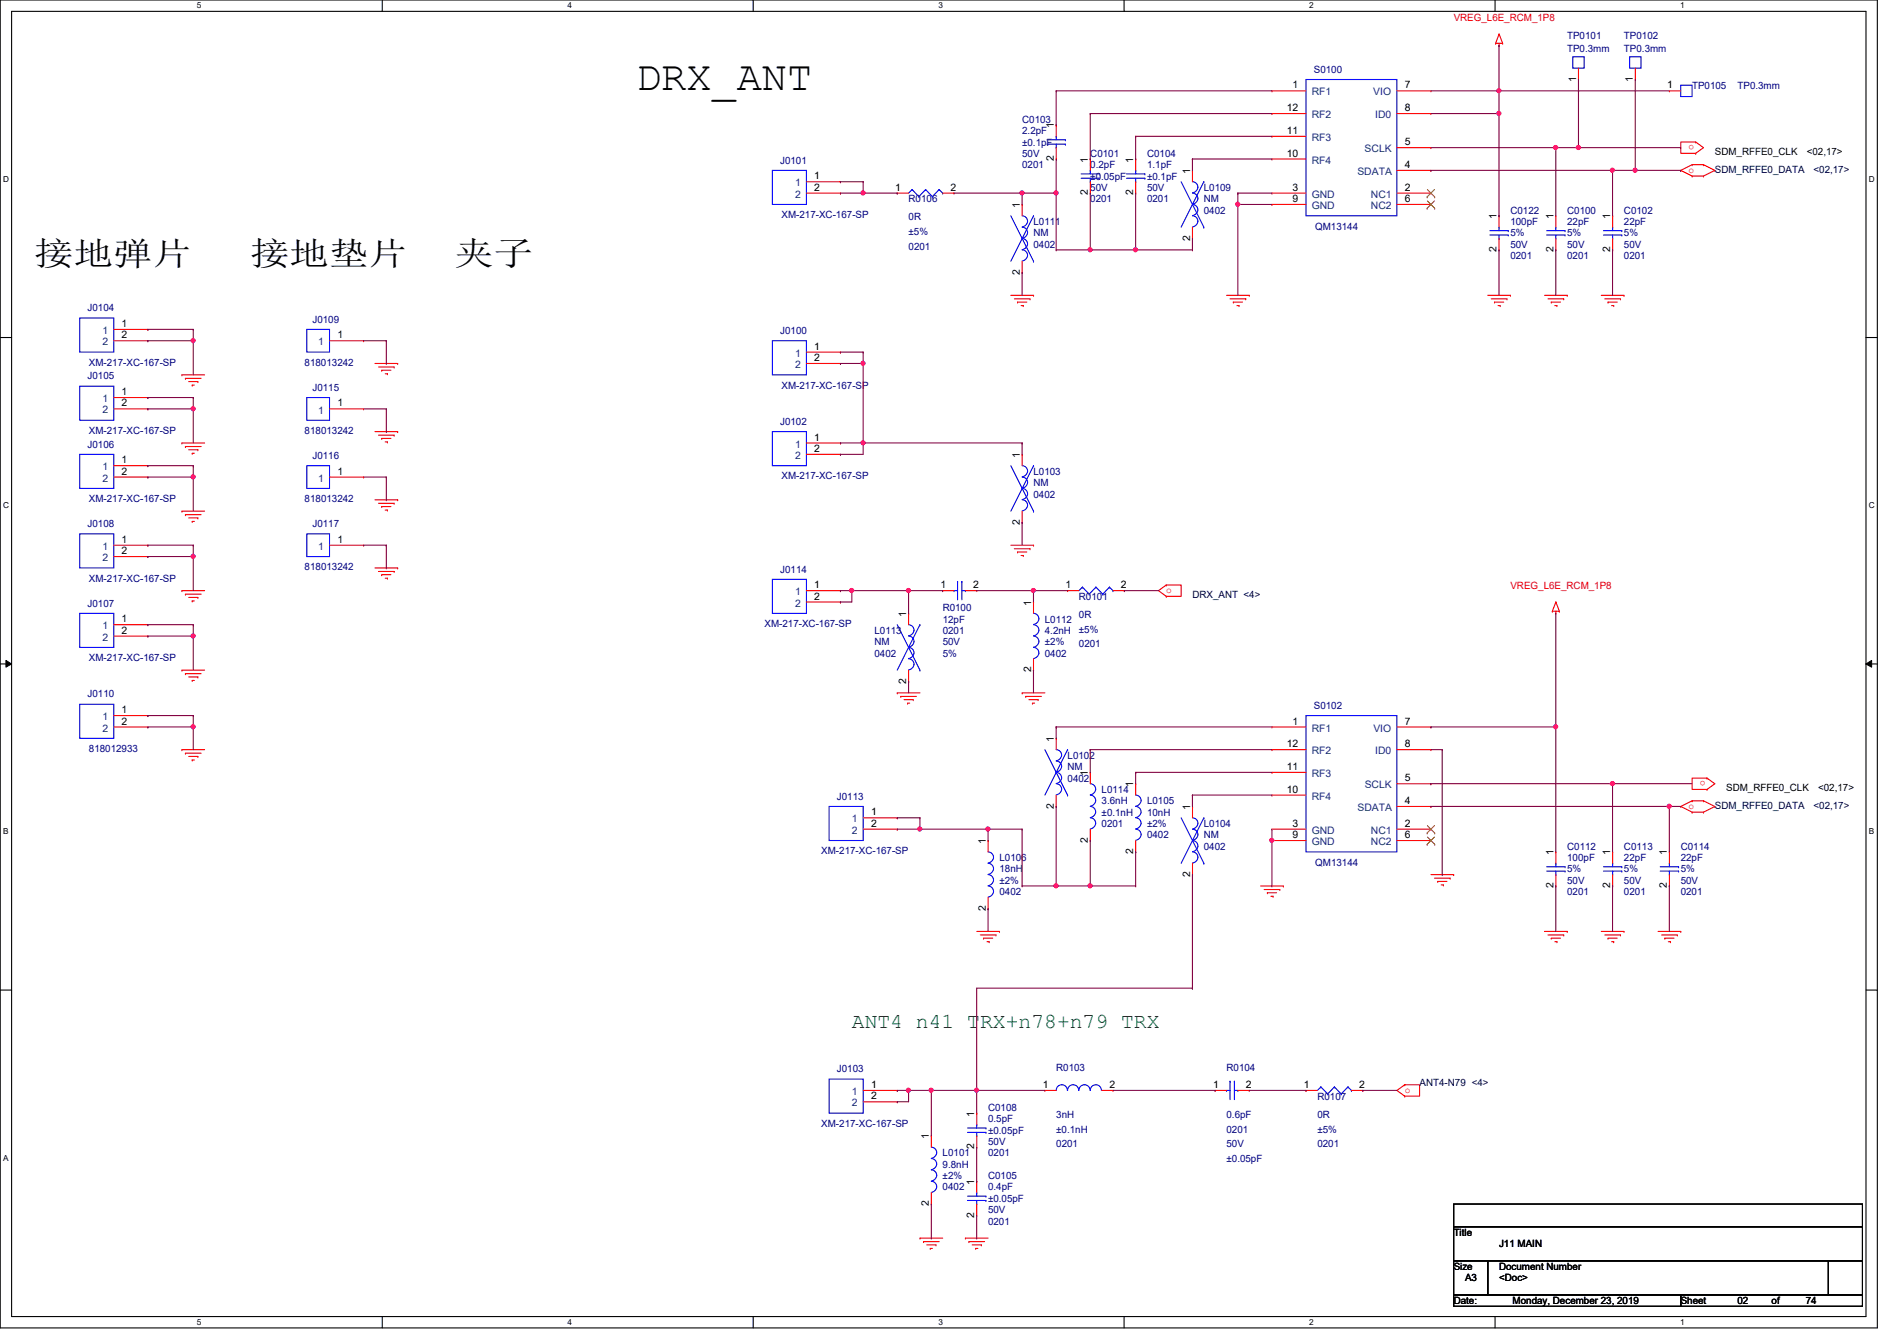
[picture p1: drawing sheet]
<svg xmlns="http://www.w3.org/2000/svg" width="297mm" height="210mm" viewBox="0 0 297 210" stroke-linecap="round" stroke-linejoin="round" font-family="sans-serif">
<defs><g id="words">
<text font-size="6.6" x="99.6" y="14.1">DRX_ANT</text>
<g font-size="5.1">
<text x="5.4" y="41.4">直下接接</text>
<text x="39.2" y="41.4">直下接接</text>
<text x="71.2" y="41.4">夹夹</text>
</g>
<text font-size="3.3" fill="#008000" x="133.4" y="160.9">ANT4 n41 TRX+n78+n79 TRX</text>
<g font-size="1.6" fill="#f00">
<text x="227.6" y="3.2">VREG_L6E_RCM_1P8</text>
<text x="265.3" y="22.7" transform="rotate(180 265.3 22.7)">o</text>
<text x="264.4" y="27">o</text>
<text x="182.6" y="92.8">o</text>
<text x="236.5" y="92.1">VREG_L6E_RCM_1P8</text>
<text x="267.1" y="122.3" transform="rotate(180 267.1 122.3)">o</text>
<text x="264.4" y="126.6">o</text>
<text x="220" y="171">o</text>
</g>
<g font-size="1.6" fill="#000080">
<text x="205.7" y="11.4">S0100</text>
<text x="245.4" y="6.1">TP0101</text>
<text x="245.4" y="8.2">TP0.3mm</text>
<text x="254.3" y="6.1">TP0102</text>
<text x="254.3" y="8.2">TP0.3mm</text>
<text x="265" y="13.9">TP0105</text>
<text x="272.1" y="13.9">TP0.3mm</text>
<text x="160.1" y="19.2">C0103</text>
<text x="160.1" y="21">2.2pF</text>
<text x="160.1" y="22.8">±0.1pF</text>
<text x="122.2" y="25.6">J0101</text>
<text x="160.1" y="26.3">0201</text>
<text x="160.1" y="24.6">50V</text>
<text x="170.7" y="24.6">C0101</text>
<text x="170.7" y="26.3">0.2pF</text>
<text x="170.7" y="29.9">50V</text>
<text x="170.7" y="28.1">±0.05pF</text>
<text x="179.6" y="24.6">C0104</text>
<text x="179.6" y="26.3">1.1pF</text>
<text x="179.6" y="29.9">50V</text>
<text x="179.6" y="28.1">±0.1pF</text>
<text x="188.5" y="29.9">L0109</text>
<text x="122.4" y="34.2">XM-217-XC-167-SP</text>
<text x="142.3" y="31.7">R0106</text>
<text x="142.3" y="34.5">0R</text>
<text x="161.8" y="35.2">L0111</text>
<text x="170.7" y="31.7">0201</text>
<text x="179.6" y="31.7">0201</text>
<text x="188.5" y="31.7">NM</text>
<text x="188.5" y="33.4">0402</text>
<text x="205.9" y="35.9">QM13144</text>
<text x="236.5" y="33.4">C0122</text>
<text x="236.5" y="35.2">100pF</text>
<text x="245.4" y="33.4">C0100</text>
<text x="245.4" y="35.2">22pF</text>
<text x="254.3" y="33.4">C0102</text>
<text x="254.3" y="35.2">22pF</text>
<text x="142.3" y="36.8">±5%</text>
<text x="142.3" y="39.1">0201</text>
<text x="161.8" y="37">NM</text>
<text x="161.8" y="38.8">0402</text>
<text x="236.5" y="40.6">0201</text>
<text x="236.5" y="38.8">50V</text>
<text x="236.5" y="37">5%</text>
<text x="245.4" y="40.6">0201</text>
<text x="245.4" y="38.8">50V</text>
<text x="245.4" y="37">5%</text>
<text x="254.3" y="40.6">0201</text>
<text x="254.3" y="38.8">50V</text>
<text x="254.3" y="37">5%</text>
<text x="13.7" y="48.7">J0104</text>
<text x="48.9" y="50.5">J0109</text>
<text x="122.2" y="52.3">J0100</text>
<text x="13.7" y="59.4">J0105</text>
<text x="13.9" y="57.3">XM-217-XC-167-SP</text>
<text x="47.7" y="57.3">818013242</text>
<text x="48.9" y="61.2">J0115</text>
<text x="122.4" y="60.8">XM-217-XC-167-SP</text>
<text x="13.7" y="70.1">J0106</text>
<text x="13.9" y="67.9">XM-217-XC-167-SP</text>
<text x="47.7" y="67.9">818013242</text>
<text x="48.9" y="71.8">J0116</text>
<text x="122.2" y="66.5">J0102</text>
<text x="122.4" y="75.1">XM-217-XC-167-SP</text>
<text x="161.8" y="74.3">L0103</text>
<text x="161.8" y="76.1">NM</text>
<text x="161.8" y="77.9">0402</text>
<text x="13.7" y="82.5">J0108</text>
<text x="13.9" y="78.6">XM-217-XC-167-SP</text>
<text x="47.7" y="78.6">818013242</text>
<text x="48.9" y="82.5">J0117</text>
<text x="47.7" y="89.3">818013242</text>
<text x="122.2" y="89.6">J0114</text>
<text x="13.7" y="94.9">J0107</text>
<text x="13.9" y="91.1">XM-217-XC-167-SP</text>
<text x="147.6" y="95.7">R0100</text>
<text x="168.9" y="93.9">R0101</text>
<text x="119.7" y="98.2">XM-217-XC-167-SP</text>
<text x="136.9" y="99.2">L0113</text>
<text x="136.9" y="101">NM</text>
<text x="147.6" y="97.4">12pF</text>
<text x="147.6" y="99.2">0201</text>
<text x="147.6" y="101">50V</text>
<text x="163.6" y="97.4">L0112</text>
<text x="163.6" y="99.2">4.2nH</text>
<text x="163.6" y="101">±2%</text>
<text x="168.9" y="96.7">0R</text>
<text x="168.9" y="99.1">±5%</text>
<text x="168.9" y="101.3">0201</text>
<text x="13.9" y="103.5">XM-217-XC-167-SP</text>
<text x="136.9" y="102.8">0402</text>
<text x="147.6" y="102.8">5%</text>
<text x="163.6" y="102.8">0402</text>
<text x="13.7" y="109.2">J0110</text>
<text x="205.7" y="111">S0102</text>
<text x="13.9" y="117.7">818012933</text>
<text x="167.2" y="118.8">L0102</text>
<text x="131.1" y="125.2">J0113</text>
<text x="167.2" y="120.6">NM</text>
<text x="167.2" y="122.3">0402</text>
<text x="172.5" y="124.1">L0114</text>
<text x="172.5" y="125.9">3.6nH</text>
<text x="179.6" y="125.9">L0105</text>
<text x="172.5" y="127.7">±0.1nH</text>
<text x="172.5" y="129.5">0201</text>
<text x="179.6" y="127.7">10nH</text>
<text x="179.6" y="129.4">±2%</text>
<text x="179.6" y="131.2">0402</text>
<text x="188.5" y="129.5">L0104</text>
<text x="188.5" y="131.2">NM</text>
<text x="128.6" y="133.7">XM-217-XC-167-SP</text>
<text x="156.5" y="134.8">L0106</text>
<text x="156.5" y="136.6">18nH</text>
<text x="188.5" y="133">0402</text>
<text x="205.9" y="135.5">QM13144</text>
<text x="245.4" y="133">C0112</text>
<text x="245.4" y="134.8">100pF</text>
<text x="245.4" y="136.6">5%</text>
<text x="254.3" y="133">C0113</text>
<text x="254.3" y="134.8">22pF</text>
<text x="254.3" y="136.6">5%</text>
<text x="263.2" y="133">C0114</text>
<text x="263.2" y="134.8">22pF</text>
<text x="263.2" y="136.6">5%</text>
<text x="156.5" y="138.3">±2%</text>
<text x="156.5" y="140.1">0402</text>
<text x="245.4" y="140.1">0201</text>
<text x="245.4" y="138.3">50V</text>
<text x="254.3" y="140.1">0201</text>
<text x="254.3" y="138.3">50V</text>
<text x="263.2" y="140.1">0201</text>
<text x="263.2" y="138.3">50V</text>
<text x="131.1" y="167.8">J0103</text>
<text x="165.4" y="167.7">R0103</text>
<text x="192.1" y="167.7">R0104</text>
<text x="154.7" y="173.9">C0108</text>
<text x="206.3" y="172.1">R0107</text>
<text x="128.6" y="176.4">XM-217-XC-167-SP</text>
<text x="154.7" y="175.7">0.5pF</text>
<text x="154.7" y="179.2">50V</text>
<text x="154.7" y="177.5">±0.05pF</text>
<text x="165.4" y="175">3nH</text>
<text x="165.4" y="177.3">±0.1nH</text>
<text x="165.4" y="179.6">0201</text>
<text x="192.1" y="175">0.6pF</text>
<text x="192.1" y="177.3">0201</text>
<text x="192.1" y="179.6">50V</text>
<text x="206.3" y="175">0R</text>
<text x="206.3" y="177.3">±5%</text>
<text x="206.3" y="179.6">0201</text>
<text x="147.6" y="181">L0101</text>
<text x="147.6" y="182.8">9.8nH</text>
<text x="147.6" y="184.6">±2%</text>
<text x="154.7" y="184.6">C0105</text>
<text x="154.7" y="181">0201</text>
<text x="192.1" y="181.9">±0.05pF</text>
<text x="147.6" y="186.3">0402</text>
<text x="154.7" y="186.3">0.4pF</text>
<text x="154.7" y="191.7">0201</text>
<text x="154.7" y="189.9">50V</text>
<text x="154.7" y="188.1">±0.05pF</text>
</g>
<g font-size="1.6">
<text x="201.5" y="17.4">12</text>
<text x="202.4" y="13.8">1</text>
<text x="219.9" y="13.8">7</text>
<text x="219.9" y="17.4">8</text>
<text x="246.8" y="12.8" transform="rotate(-90 246.8 12.8)">1</text>
<text x="255.7" y="12.8" transform="rotate(-90 255.7 12.8)">1</text>
<text x="261.1" y="13.8">1</text>
<text x="165" y="20.1" transform="rotate(-90 165 20.1)">1</text>
<text x="201.5" y="21">11</text>
<text x="219.9" y="22.7">5</text>
<text x="127.5" y="28.1">1</text>
<text x="127.5" y="29.8">2</text>
<text x="140.2" y="29.8">1</text>
<text x="148.8" y="29.8">2</text>
<text x="165" y="25.2" transform="rotate(-90 165 25.2)">2</text>
<text x="170.3" y="25.4" transform="rotate(-90 170.3 25.4)">1</text>
<text x="177.4" y="25.4" transform="rotate(-90 177.4 25.4)">1</text>
<text x="186.3" y="27.2" transform="rotate(-90 186.3 27.2)">1</text>
<text x="201.5" y="24.5">10</text>
<text x="202.4" y="29.8">3</text>
<text x="219.9" y="26.3">4</text>
<text x="219.9" y="29.8">2</text>
<text x="268.5" y="24.2">SDM_RFFE0_CLK</text>
<text x="282.9" y="24.2">&lt;02,17&gt;</text>
<text x="159.7" y="32.6" transform="rotate(-90 159.7 32.6)">1</text>
<text x="170.3" y="30.6" transform="rotate(-90 170.3 30.6)">2</text>
<text x="177.4" y="30.6" transform="rotate(-90 177.4 30.6)">2</text>
<text x="202.4" y="31.6">9</text>
<text x="219.9" y="31.6">6</text>
<text x="234.3" y="34.3" transform="rotate(-90 234.3 34.3)">1</text>
<text x="243.2" y="34.3" transform="rotate(-90 243.2 34.3)">1</text>
<text x="252.1" y="34.3" transform="rotate(-90 252.1 34.3)">1</text>
<text x="186.3" y="37.7" transform="rotate(-90 186.3 37.7)">2</text>
<text x="234.3" y="39.5" transform="rotate(-90 234.3 39.5)">2</text>
<text x="243.2" y="39.5" transform="rotate(-90 243.2 39.5)">2</text>
<text x="252.1" y="39.5" transform="rotate(-90 252.1 39.5)">2</text>
<text x="159.7" y="43" transform="rotate(-90 159.7 43)">2</text>
<text x="19" y="51.2">1</text>
<text x="19" y="53">2</text>
<text x="52.8" y="53">1</text>
<text x="127.5" y="54.7">1</text>
<text x="127.5" y="56.5">2</text>
<text x="19" y="61.8">1</text>
<text x="19" y="63.6">2</text>
<text x="52.8" y="63.6">1</text>
<text x="127.5" y="69">1</text>
<text x="127.5" y="70.7">2</text>
<text x="159.7" y="71.7" transform="rotate(-90 159.7 71.7)">1</text>
<text x="19" y="72.5">1</text>
<text x="19" y="74.3">2</text>
<text x="52.8" y="74.3">1</text>
<text x="159.7" y="82.1" transform="rotate(-90 159.7 82.1)">2</text>
<text x="19" y="85">1</text>
<text x="19" y="86.7">2</text>
<text x="52.8" y="85">1</text>
<text x="127.5" y="92.1">1</text>
<text x="127.5" y="93.9">2</text>
<text x="147.3" y="92.1">1</text>
<text x="152.4" y="92.1">2</text>
<text x="161.4" y="94.8" transform="rotate(-90 161.4 94.8)">1</text>
<text x="166.8" y="92.1">1</text>
<text x="175.5" y="92.1">2</text>
<text x="19" y="97.4">1</text>
<text x="19" y="99.2">2</text>
<text x="141.9" y="96.6" transform="rotate(-90 141.9 96.6)">1</text>
<text x="141.9" y="107" transform="rotate(-90 141.9 107)">2</text>
<text x="161.4" y="105.2" transform="rotate(-90 161.4 105.2)">2</text>
<text x="19" y="111.6">1</text>
<text x="19" y="113.4">2</text>
<text x="202.4" y="113.4">1</text>
<text x="220" y="113.4">7</text>
<text x="165" y="116.1" transform="rotate(-90 165 116.1)">1</text>
<text x="201.5" y="117">12</text>
<text x="220" y="117">8</text>
<text x="170.3" y="121.4" transform="rotate(-90 170.3 121.4)">1</text>
<text x="177.4" y="123.2" transform="rotate(-90 177.4 123.2)">1</text>
<text x="201.5" y="124.1">10</text>
<text x="201.5" y="120.5">11</text>
<text x="220" y="125.9">4</text>
<text x="220" y="122.3">5</text>
<text x="270.3" y="123.8">SDM_RFFE0_CLK</text>
<text x="284.7" y="123.8">&lt;02,17&gt;</text>
<text x="136.4" y="127.6">1</text>
<text x="136.4" y="129.4">2</text>
<text x="165" y="126.6" transform="rotate(-90 165 126.6)">2</text>
<text x="170.3" y="131.9" transform="rotate(-90 170.3 131.9)">2</text>
<text x="186.3" y="126.8" transform="rotate(-90 186.3 126.8)">1</text>
<text x="202.4" y="129.4">3</text>
<text x="202.4" y="131.2">9</text>
<text x="220" y="129.4">2</text>
<text x="220" y="131.2">6</text>
<text x="154.3" y="132.1" transform="rotate(-90 154.3 132.1)">1</text>
<text x="177.4" y="133.7" transform="rotate(-90 177.4 133.7)">2</text>
<text x="186.3" y="137.2" transform="rotate(-90 186.3 137.2)">2</text>
<text x="243.2" y="133.9" transform="rotate(-90 243.2 133.9)">1</text>
<text x="252.1" y="133.9" transform="rotate(-90 252.1 133.9)">1</text>
<text x="261" y="133.9" transform="rotate(-90 261 133.9)">1</text>
<text x="154.3" y="142.6" transform="rotate(-90 154.3 142.6)">2</text>
<text x="243.2" y="139" transform="rotate(-90 243.2 139)">2</text>
<text x="252.1" y="139" transform="rotate(-90 252.1 139)">2</text>
<text x="261" y="139" transform="rotate(-90 261 139)">2</text>
<text x="136.4" y="170.3">1</text>
<text x="136.4" y="172.1">2</text>
<text x="163.3" y="170.3">1</text>
<text x="173.7" y="170.3">2</text>
<text x="189.9" y="170.3">1</text>
<text x="195.1" y="170.3">2</text>
<text x="204.2" y="170.3">1</text>
<text x="212.8" y="170.3">2</text>
<text x="145.4" y="178.3" transform="rotate(-90 145.4 178.3)">1</text>
<text x="152.6" y="179.9" transform="rotate(-90 152.6 179.9)">2</text>
<text x="152.6" y="174.8" transform="rotate(-90 152.6 174.8)">1</text>
<text x="152.6" y="185.5" transform="rotate(-90 152.6 185.5)">1</text>
<text x="145.4" y="188.8" transform="rotate(-90 145.4 188.8)">2</text>
<text x="152.6" y="190.6" transform="rotate(-90 152.6 190.6)">2</text>
<text x="227.6" y="193.5">Title</text>
<text x="234.7" y="195.2">J11 MAIN</text>
<text x="227.6" y="198.8">Size</text>
<text x="229.4" y="200.6">A3</text>
<text x="234.7" y="198.8">Document Number</text>
<text x="234.7" y="200.6">&lt;Doc&gt;</text>
<text x="227.6" y="204.1">Date:</text>
<text x="236.8" y="204.1">Monday, December 23, 2019</text>
<text x="263.2" y="204.1">Sheet</text>
<text x="272.1" y="204.1">02</text>
<text x="277.4" y="204.1">of</text>
<text x="282.7" y="204.1">74</text>
</g>
<g font-size="1.6" fill="#004080">
<text x="205.4" y="14.9">RF1</text>
<text x="215" y="14.9">VIO</text>
<text x="205.4" y="22.1">RF3</text>
<text x="205.4" y="18.5">RF2</text>
<text x="213.7" y="23.8">SCLK</text>
<text x="215.3" y="18.5">ID0</text>
<text x="124.5" y="29.2">1</text>
<text x="205.4" y="25.6">RF4</text>
<text x="212.5" y="27.4">SDATA</text>
<text x="124.5" y="30.9">2</text>
<text x="205.4" y="30.9">GND</text>
<text x="205.4" y="32.7">GND</text>
<text x="214.7" y="32.7">NC2</text>
<text x="214.7" y="30.9">NC1</text>
<text x="16" y="52.3">1</text>
<text x="16" y="54.1">2</text>
<text x="49.8" y="54.1">1</text>
<text x="124.5" y="55.8">1</text>
<text x="124.5" y="57.6">2</text>
<text x="16" y="62.9">1</text>
<text x="16" y="64.7">2</text>
<text x="49.8" y="64.7">1</text>
<text x="124.5" y="70.1">1</text>
<text x="124.5" y="71.8">2</text>
<text x="16" y="73.6">1</text>
<text x="16" y="75.4">2</text>
<text x="49.8" y="75.4">1</text>
<text x="16" y="86.1">1</text>
<text x="16" y="87.8">2</text>
<text x="49.8" y="86.1">1</text>
<text x="124.5" y="95">2</text>
<text x="124.5" y="93.2">1</text>
<text x="16" y="98.5">1</text>
<text x="16" y="100.3">2</text>
<text x="16" y="112.7">1</text>
<text x="16" y="114.5">2</text>
<text x="205.4" y="114.5">RF1</text>
<text x="205.4" y="118.1">RF2</text>
<text x="215" y="114.5">VIO</text>
<text x="215.3" y="118.1">ID0</text>
<text x="205.4" y="125.2">RF4</text>
<text x="205.4" y="121.6">RF3</text>
<text x="213.7" y="123.4">SCLK</text>
<text x="133.4" y="128.7">1</text>
<text x="133.4" y="130.5">2</text>
<text x="205.4" y="130.5">GND</text>
<text x="212.5" y="127">SDATA</text>
<text x="214.7" y="130.5">NC1</text>
<text x="205.4" y="132.3">GND</text>
<text x="214.7" y="132.3">NC2</text>
<text x="133.4" y="171.4">1</text>
<text x="133.4" y="173.2">2</text>
</g>
<g font-size="1.6" fill="#000040">
<text x="268.5" y="27.1">SDM_RFFE0_DATA</text>
<text x="284" y="27.1">&lt;02,17&gt;</text>
<text x="186.7" y="93.6">DRX_ANT &lt;4&gt;</text>
<text x="268.5" y="126.6">SDM_RFFE0_DATA</text>
<text x="284" y="126.6">&lt;02,17&gt;</text>
<text x="222.3" y="170">ANT4-N79 &lt;4&gt;</text>
</g>
<g font-size="1.3">
<text x="30.8" y="1.3">5</text>
<text x="88.9" y="1.3">4</text>
<text x="146.9" y="1.3">3</text>
<text x="205" y="1.3">2</text>
<text x="263.1" y="1.3">1</text>
<text x=".5" y="28.4">D</text>
<text x="292.6" y="28.4">D</text>
<text x=".5" y="79.5">C</text>
<text x="292.6" y="79.5">C</text>
<text x=".5" y="130.6">B</text>
<text x="292.6" y="130.6">B</text>
<text x=".5" y="181.7">A</text>
<text x="30.8" y="207.4">5</text>
<text x="88.9" y="207.4">4</text>
<text x="146.9" y="207.4">3</text>
<text x="205" y="207.4">2</text>
<text x="263.1" y="207.4">1</text>
</g>
</g></defs>
<path d="M0 0h294v207.9h-294zM1.8 1.8h290.4v204.3h-290.4z" fill="none" stroke="#000" stroke-width=".17"/>
<g fill="#fff">
<path d="M30.8 .2h.7v1.4h-.7z"/>
<path d="M30.8 206.2h.7v1.4h-.7z"/>
</g>
<path d="M59.9 0v1.8M59.9 206.1v1.8" fill="none" stroke="#000" stroke-width=".17"/>
<g fill="#fff">
<path d="M88.9 .2h.6v1.4h-.6z"/>
<path d="M88.9 206.2h.6v1.4h-.6z"/>
</g>
<path d="M117.9 0v1.8M117.9 206.1v1.8" fill="none" stroke="#000" stroke-width=".17"/>
<g fill="#fff">
<path d="M146.9 .2h.7v1.4h-.7z"/>
<path d="M146.9 206.2h.7v1.4h-.7z"/>
</g>
<path d="M176 0v1.8M176 206.1v1.8" fill="none" stroke="#000" stroke-width=".17"/>
<g fill="#fff">
<path d="M205 .2h.7v1.4h-.7z"/>
<path d="M205 206.2h.7v1.4h-.7z"/>
</g>
<path d="M234.1 0v1.8M234.1 206.1v1.8" fill="none" stroke="#000" stroke-width=".17"/>
<g fill="#fff">
<path d="M263.1 .2h.7v1.4h-.7z"/>
<path d="M263.1 206.2h.7v1.4h-.7z"/>
<path d="M.5 27.3h.9v1.4h-.9z"/>
<path d="M292.6 27.3h.9v1.4h-.9z"/>
<path d="M.5 78.4h.9v1.4h-.9z"/>
<path d="M292.6 78.4h.9v1.4h-.9z"/>
</g>
<path d="M0 52.8h1.8M292.2 52.8h1.8" fill="none" stroke="#000" stroke-width=".17"/>
<g fill="#fff">
<path d="M.5 129.5h.8v1.4h-.8z"/>
<path d="M292.6 129.5h.8v1.4h-.8z"/>
</g>
<path d="M0 103.9h1.8M292.2 103.9h1.8" fill="none" stroke="#000" stroke-width=".17"/>
<path d="M.9 103.4l.9 .5-.9 .5zM292.2 103.9l.9-.5v1z" fill="#000"/>
<path d="M.9 103.4l.9 .5-.9 .5zM292.2 103.9l.9-.5v1z" fill="none" stroke="#000" stroke-width=".16"/>
<path d="M.5 180.5h.8v1.4h-.8z" fill="#fff"/>
<path d="M0 155h1.8M292.2 155h1.8M227.6 188.5h64v3.5h-64zM227.6 192h64v5.4h-64zM227.6 197.4h5.4v5.3h-5.4zM233 197.4h53.3v5.3h-53.3zM286.3 197.4h5.3v5.3h-5.3zM227.6 202.7h35.6v1.8h-35.6zM263.2 202.7h28.4v1.8h-28.4z" fill="none" stroke="#000" stroke-width=".17"/>
<g fill="none" stroke="#f00" stroke-width=".17">
<path d="M165.4 19.6h.1M165.4 19.6v1.7M199.2 17.8h.1M199.2 17.8h5.3M199.2 14.2h.1M199.2 14.2h5.3M218.7 14.2h5.4M218.7 17.8h5.4M224.1 14.2h.1M224.1 17.8h.1M234.2 6.8h.1M234.2 6.8h1.1"/>
<path d="M234.7 7.1h.1M234.7 5.3h.1M234.7 6.8v.3M234.7 5.3l-.5 1.5M234.7 5.3l.6 1.5M235.3 6.8h.1M247.2 12.4h.1M247.2 10.7v1.7M256.1 12.4h.1M256.1 10.7v1.7M261.4 14.2h.1M261.4 14.2h1.8"/>
<path d="M126.3 28.4h5.3M126.3 30.2h5.3M131.6 28.4h.1M131.6 30.2h.1M140.5 30.2h.1M140.5 30.2h1.8M147.6 30.2h1.8M149.4 30.2h.1M160.1 32h.1M160.1 32v1.8M165.4 24.9h.1M165.4 23.1v1.8"/>
<path d="M170.7 24.9h.1M170.7 30.2h.1M170.7 24.9v1.8M170.7 28.4v1.8M177.8 24.9h.1M177.8 30.2h.1M177.8 24.9v1.8M177.8 28.4v1.8M186.7 26.7h.1M186.7 37.3h.1M186.7 26.7v1.7M186.7 35.6v1.7"/>
<path d="M199.2 30.2h.1M199.2 32h.1M199.2 24.9h.1M199.2 21.3h.1M199.2 30.2h5.3M199.2 32h5.3M199.2 24.9h5.3M199.2 21.3h5.3M218.7 26.7h5.4M218.7 23.1h5.4M218.7 32h5.4M218.7 30.2h5.4"/>
<path d="M224.1 26.7h.1M224.1 23.1h.1M224.1 32h.1M224.1 30.2h.1M234.7 33.8h.1M234.7 39.1h.1M234.7 33.8v1.8M234.7 37.3v1.8M243.6 33.8h.1M243.6 39.1h.1M243.6 33.8v1.8M243.6 37.3v1.8"/>
<path d="M252.5 33.8h.1M252.5 39.1h.1M252.5 33.8v1.8M252.5 37.3v1.8M263.2 26.7h.1M263.2 26.7l1.8 .9M265 25.8h.1M265 27.6h.1M265 25.8l-1.8 .9M265 25.8h1.7M265 27.6h1.7M265.5 24h.1"/>
<path d="M265.5 22.2h.1M265.5 22.2h-2.3v1.8h2.3M265.5 22.2l1.2 .9-1.2 .9M266.7 25.8h.1M266.7 27.6h.1M266.7 25.8l1.8 .9M268.5 26.7h.1M268.5 26.7l-1.8 .9M17.8 51.6h5.4M17.8 53.3h5.4M23.2 51.6h.1M23.2 53.3h.1"/>
<path d="M28.5 58.7h.1M28.5 58.7h3.5M29 59.2h.1M29 59.2h2.5M29.5 59.7h1.5M31 59.7h.1M51.6 53.3h5.3M56.9 53.3h.1M58.7 56.9h3.6M59.3 57.4h2.4M59.8 58h.1M59.8 58h1.4"/>
<path d="M60.3 58.5h.4M60.7 58.5h.1M61.7 57.4h.1M62.3 56.9h.1M126.3 56.9h5.3M126.3 55.1h5.3M131.6 55.1h.1M131.6 56.9h.1M158.3 46.2h3.5M158.8 46.8h2.5M159.3 47.3h.1M159.3 47.3h1.5"/>
<path d="M159.9 47.8h.3M160.1 42.7h.1M160.1 40.9v1.8M160.2 47.8h.1M161.3 46.8h.1M161.8 46.2h.1M192.1 46.2h3.5M192.6 46.8h2.5M193.1 47.3h.1M193.1 47.3h1.5M193.7 47.8h.3M194 47.8h.1"/>
<path d="M195.1 46.8h.1M195.6 46.2h.1M233 46.2h3.5M233.5 46.8h2.5M234 47.3h.1M234 47.3h1.5M234.6 47.8h.3M234.9 47.8h.1M236 46.8h.1M236.5 46.2h.1M241.8 46.2h3.6M242.4 46.8h2.5"/>
<path d="M242.9 47.3h.1M242.9 47.3h1.4M243.5 47.8h.3M243.8 47.8h.1M244.9 46.8h.1M245.4 46.2h.1M250.7 46.2h3.6M251.3 46.8h2.4M251.8 47.3h.1M251.8 47.3h1.4M252.3 47.8h.4M252.7 47.8h.1"/>
<path d="M253.7 46.8h.1M254.3 46.2h.1M17.8 64h5.4M17.8 62.2h5.4M17.8 74.7h5.4M17.8 72.9h5.4M23.2 62.2h.1M23.2 64h.1M23.2 72.9h.1M23.2 74.7h.1M28.5 69.3h.1M28.5 69.3h3.5"/>
<path d="M29 69.9h.1M29 69.9h2.5M29.5 70.4h1.5M30.1 60.3h.1M30.1 71h.1M30.1 60.3h.3M30.1 71h.3M31 70.4h.1M51.6 64h5.3M51.6 74.7h5.3M56.9 64h.1M56.9 74.7h.1"/>
<path d="M58.7 67.6h3.6M58.7 78.2h3.6M59.3 68.1h2.4M59.3 78.8h2.4M59.8 68.6h.1M59.8 79.3h.1M59.8 68.6h1.4M59.8 79.3h1.4M60.3 69.2h.4M60.3 79.8h.4M60.7 69.2h.1M60.7 79.8h.1"/>
<path d="M61.7 68.1h.1M61.7 78.8h.1M62.3 67.6h.1M62.3 78.2h.1M126.3 69.3h5.3M126.3 71.1h5.3M131.6 69.3h.1M131.6 71.1h.1M160.1 71.1h.1M160.1 71.1v1.8M17.8 97.8h5.4M17.8 99.6h5.4"/>
<path d="M17.8 85.3h5.4M17.8 87.1h5.4M23.2 97.8h.1M23.2 99.6h.1M23.2 85.3h.1M23.2 87.1h.1M28.5 80h.1M28.5 92.5h.1M28.5 80h3.5M28.5 92.5h3.5M29 80.6h.1M29 93h.1"/>
<path d="M29 80.6h2.5M29 93h2.5M29.5 81.1h1.5M29.5 93.5h1.5M30.1 81.6h.1M30.1 94.1h.1M30.1 81.6h.3M30.1 94.1h.3M31 81.1h.1M31 93.5h.1M51.6 85.3h5.3M56.9 85.3h.1"/>
<path d="M58.7 88.9h3.6M59.3 89.4h2.4M59.8 90h.1M59.8 90h1.4M60.3 90.5h.4M60.7 90.5h.1M61.7 89.4h.1M62.3 88.9h.1M126.3 92.5h5.3M126.3 94.2h5.3M131.6 92.5h.1M131.6 94.2h.1"/>
<path d="M142.3 96h.1M142.3 96v1.8M147.6 92.5h.1M147.6 92.5h1.8M151.2 92.5h1.7M152.9 92.5h.1M158.3 85.3h3.5M158.8 85.9h2.5M159.3 86.4h.1M159.3 86.4h1.5M159.9 87h.3M160.1 81.8h.1"/>
<path d="M160.1 80v1.8M160.2 87h.1M161.3 85.9h.1M161.8 94.2h.1M161.8 94.2v1.8M161.8 85.3h.1M167.2 92.5h.1M167.2 92.5h1.7M174.3 92.5h1.8M176.1 92.5h.1M182.6 91.6h.1M182.6 93.3h.1"/>
<path d="M182.6 91.6h2.3v1.7h-2.3M182.6 91.6l-1.2 .9 1.2 .8M243.1 95.7h.1M243.1 95.7h1.1M243.6 96h.1M243.6 94.2h.1M243.6 95.7v.3M243.6 94.2l-.5 1.5M243.6 94.2l.6 1.5M244.2 95.7h.1M17.8 112h5.4M17.8 113.8h5.4"/>
<path d="M23.2 112h.1M23.2 113.8h.1M28.5 104.9h.1M28.5 117.3h.1M28.5 104.9h3.5M28.5 117.3h3.5M29 105.5h.1M29 117.9h.1M29 105.5h2.5M29 117.9h2.5M29.5 106h1.5M29.5 118.4h1.5"/>
<path d="M30.1 106.5h.1M30.1 119h.1M30.1 106.5h.3M30.1 119h.3M31 106h.1M31 118.4h.1M140.5 108.5h.1M140.5 108.5h3.6M141.1 109h.1M141.1 109h2.4M141.6 109.5h1.4M142.1 110.1h.1"/>
<path d="M142.1 110.1h.3M142.3 106.7h.1M142.3 104.9v1.8M143 109.5h.1M160.1 108.5h.1M160.1 108.5h3.5M160.6 109h.1M160.6 109h2.5M161.1 109.5h1.5M161.7 110.1h.1M161.7 110.1h.3M161.8 104.9h.1"/>
<path d="M161.8 103.1v1.8M162.6 109.5h.1M165.4 115.6h.1M165.4 115.6v1.7M199.2 113.8h.1M199.2 117.3h.1M199.2 117.3h5.3M199.2 113.8h5.3M218.7 117.3h5.4M218.7 113.8h5.4M224.1 113.8h.1M224.1 117.3h.1"/>
<path d="M135.2 128h5.3M135.2 129.8h5.3M140.5 128h.1M140.5 129.8h.1M154.7 131.6h.1M154.7 131.6v1.7M165.4 126.2h.1M165.4 124.5v1.7M170.7 120.9h.1M170.7 131.6h.1M170.7 120.9v1.8M170.7 129.8v1.8"/>
<path d="M177.8 122.7h.1M177.8 133.3h.1M177.8 122.7v1.8M177.8 131.6v1.7M186.7 126.2h.1M186.7 136.9h.1M186.7 126.2v1.8M186.7 135.1v1.8M197.4 138.7h3.6M197.9 139.2h2.5M198.5 139.7h.1M198.5 139.7h1.4"/>
<path d="M199.2 129.8h.1M199.2 131.6h.1M199.2 124.5h.1M199.2 120.9h.1M199.2 129.8h5.3M199.2 131.6h5.3M199.2 124.5h5.3M199.2 120.9h5.3M200.4 139.2h.1M201 138.7h.1M218.7 129.8h5.4M218.7 126.2h5.4"/>
<path d="M218.7 122.7h5.4M218.7 131.6h5.4M224.1 129.8h.1M224.1 126.2h.1M224.1 122.7h.1M224.1 131.6h.1M224.1 136.9h3.5M224.6 137.5h2.5M225.1 138h.1M225.1 138h1.5M225.7 138.5h.3M226 138.5h.1"/>
<path d="M227.1 137.5h.1M227.6 136.9h.1M243.6 133.3h.1M243.6 138.7h.1M243.6 133.3v1.8M243.6 136.9v1.8M252.5 133.3h.1M252.5 138.7h.1M252.5 133.3v1.8M252.5 136.9v1.8M261.4 133.3h.1M261.4 138.7h.1"/>
<path d="M261.4 133.3v1.8M261.4 136.9v1.8M263.2 126.2h.1M263.2 126.2l1.8 .9M265 125.3h.1M265 127.1h.1M265 125.3l-1.8 .9M265 125.3h1.7M265 127.1h1.7M266.7 125.3h.1M266.7 127.1h.1M266.7 125.3l1.8 .9"/>
<path d="M267.3 123.6h.1M267.3 121.8h.1M267.3 121.8h-2.3v1.8h2.3M267.3 121.8l1.2 .9-1.2 .9M268.5 126.2h.1M268.5 126.2l-1.8 .9M152.9 145.8h3.6M153.5 146.3h2.5M154 146.9h.1M154 146.9h1.4M154.6 147.4h.3M154.7 142.2h.1"/>
<path d="M154.7 140.5v1.7M154.9 147.4h.1M156 146.3h.1M156.5 145.8h.1M199 140.3h.3M199.3 140.3h.1M241.8 145.8h3.6M242.4 146.3h2.5M242.9 146.9h.1M242.9 146.9h1.4M243.5 147.4h.3M243.8 147.4h.1"/>
<path d="M244.9 146.3h.1M245.4 145.8h.1M250.7 145.8h3.6M251.3 146.3h2.4M251.8 146.9h.1M251.8 146.9h1.4M252.3 147.4h.4M252.7 147.4h.1M253.7 146.3h.1M254.3 145.8h.1M259.6 145.8h3.6M260.2 146.3h2.4"/>
<path d="M260.7 146.9h.1M260.7 146.9h1.4M261.2 147.4h.4M261.6 147.4h.1M262.6 146.3h.1M263.2 145.8h.1M135.2 170.7h5.3M135.2 172.5h5.3M140.5 170.7h.1M140.5 172.5h.1M145.8 177.8h.1M145.8 177.8v1.8"/>
<path d="M152.9 174.2h.1M152.9 179.6h.1M152.9 174.2v1.8M152.9 177.8v1.8M163.6 170.7h.1M163.6 170.7h1.8M172.5 170.7h1.8M174.3 170.7h.1M190.3 170.7h.1M190.3 170.7h1.8M193.8 170.7h1.8M195.6 170.7h.1"/>
<path d="M204.5 170.7h.1M204.5 170.7h1.8M211.6 170.7h1.8M213.4 170.7h.1M220 169.8h.1M220 171.6h.1M220 169.8h2.3v1.8h-2.3M220 169.8l-1.3 .9 1.3 .9M144.1 193.8h.1M144.1 193.8h3.5M144.6 194.4h.1M144.6 194.4h2.5"/>
<path d="M145.1 194.9h1.5M145.7 195.4h.1M145.7 195.4h.3M145.8 188.5h.1M145.8 186.7v1.8M146.6 194.9h.1M151.2 193.8h.1M151.2 193.8h3.5M151.7 194.4h.1M151.7 194.4h2.5M152.2 194.9h1.5M152.8 195.4h.1"/>
<path d="M152.8 195.4h.3M152.9 184.9h.1M152.9 190.2h.1M152.9 184.9v1.8M152.9 188.5v1.7M153.7 194.9h.1"/>
</g>
<g fill="none" stroke="#00f" stroke-width=".17">
<path d="M204.5 12.4h14.2v21.4h-14.2zM246.3 8.9h1.8v1.8h-1.8zM255.2 8.9h1.8v1.8h-1.8zM263.2 13.3h1.8v1.8h-1.8zM120.9 26.7h5.4v5.3h-5.4zM142.8 29.7h.1M142.8 29.7l-.5 .5M142.8 29.7l1.1 1.1M143.9 30.8h.1M144.9 29.7h.1M144.9 29.7l-1 1.1M144.9 29.7l1.1 1.1"/>
<path d="M146 30.8h.1M147.1 29.7h.1M147.1 29.7l-1.1 1.1M147.1 29.7l.5 .5M147.6 30.2h.1M158.3 33.8l3.5 7.1M160.1 33.8a.87 .87 0 0 1 .8 .8 .87 .87 0 0 1-.8 .9M160.1 35.6a.87 .87 0 0 1 .8 .8 .87 .87 0 0 1-.8 .9M160.1 37.3a.87 .87 0 0 1 .8 .9 .87 .87 0 0 1-.8 .9M160.1 39.1a.87 .87 0 0 1 .8 .9 .87 .87 0 0 1-.8 .8M161.8 33.8h.1M161.8 33.8l-3.5 7.1"/>
<path d="M163.9 21.9h2.9M163.9 22.6h2.9M165.4 21.3h.1M165.4 23.1h.1M165.4 21.3v.6M165.4 22.6v.5M166.8 21.9h.1M166.8 22.6h.1M169.3 27.2h2.9M169.3 27.9h2.9M170.7 26.7h.1M170.7 28.4h.1"/>
<path d="M170.7 26.7v.5M170.7 27.9v.5M172.2 27.2h.1M172.2 27.9h.1M176.4 27.2h2.9M176.4 27.9h2.9M177.8 26.7h.1M177.8 28.4h.1M177.8 26.7v.5M177.8 27.9v.5M179.3 27.2h.1M179.3 27.9h.1"/>
<path d="M184.9 28.4l3.6 7.2M186.7 28.4a.87 .87 0 0 1 .9 .9 .87 .87 0 0 1-.9 .9M186.7 30.2a.87 .87 0 0 1 .9 .9 .87 .87 0 0 1-.9 .9M186.7 32a.87 .87 0 0 1 .9 .9 .87 .87 0 0 1-.9 .8M186.7 33.8a.87 .87 0 0 1 .9 .8 .87 .87 0 0 1-.9 .9M188.5 28.4h.1M188.5 35.6h.1M188.5 28.4l-3.6 7.2M233.3 36.1h2.9M233.3 36.8h2.9M234.7 35.6h.1M234.7 37.3h.1"/>
<path d="M234.7 35.6v.5M234.7 36.8v.5M236.2 36.1h.1M236.2 36.8h.1M242.2 36.1h2.9M242.2 36.8h2.9M243.6 35.6h.1M243.6 37.3h.1M243.6 35.6v.5M243.6 36.8v.5M245.1 36.1h.1M245.1 36.8h.1"/>
<path d="M251.1 36.1h2.9M251.1 36.8h2.9M252.5 35.6h.1M252.5 37.3h.1M252.5 35.6v.5M252.5 36.8v.5M254 36.1h.1M254 36.8h.1M12.5 49.8h5.3v5.3h-5.3zM48 51.6h3.6v3.5h-3.6zM120.9 53.3h5.4v5.4h-5.4zM161.8 40.9h.1"/>
<path d="M12.5 60.4h5.3v5.4h-5.3zM12.5 71.1h5.3v5.4h-5.3zM48 62.2h3.6v3.6h-3.6zM48 72.9h3.6v3.6h-3.6zM120.9 67.6h5.4v5.3h-5.4zM158.3 72.9l3.5 7.1M160.1 72.9a.87 .87 0 0 1 .8 .9 .87 .87 0 0 1-.8 .8M160.1 74.7a.87 .87 0 0 1 .8 .8 .87 .87 0 0 1-.8 .9M160.1 76.5a.87 .87 0 0 1 .8 .8 .87 .87 0 0 1-.8 .9M160.1 78.2a.87 .87 0 0 1 .8 .9 .87 .87 0 0 1-.8 .9M161.8 72.9h.1M161.8 72.9l-3.5 7.1"/>
<path d="M12.5 96h5.3v5.3h-5.3zM12.5 83.6h5.3v5.3h-5.3zM48 83.6h3.6v3.5h-3.6zM120.9 90.7h5.4v5.3h-5.4zM140.5 97.8l3.5 7.1M142.3 97.8a.87 .87 0 0 1 .8 .9 .87 .87 0 0 1-.8 .8M142.3 99.6a.87 .87 0 0 1 .8 .8 .87 .87 0 0 1-.8 .9M144 97.8h.1M144 97.8l-3.5 7.1M149.4 92.5h.1M149.4 92.5h.5M149.9 91h.1"/>
<path d="M149.9 91v2.9M150.6 91h.1M150.6 91v2.9M150.6 92.5h.6M151.2 92.5h.1M161.8 96a.87 .87 0 0 1 .9 .9 .87 .87 0 0 1-.9 .8M161.8 97.8a.87 .87 0 0 1 .9 .9 .87 .87 0 0 1-.9 .8M161.8 99.6a.87 .87 0 0 1 .9 .8 .87 .87 0 0 1-.9 .9M161.8 80h.1M169.5 91.9h.1M169.5 91.9l-.6 .6M169.5 91.9l1.1 1.1"/>
<path d="M170.6 93h.1M171.6 91.9h.1M171.6 91.9l-1 1.1M171.6 91.9l1.1 1.1M172.7 93h.1M173.7 91.9h.1M173.7 91.9l-1 1.1M173.7 91.9l.6 .6M174.3 92.5h.1M12.5 110.2h5.3v5.4h-5.3zM142.3 101.3a.87 .87 0 0 1 .8 .9 .87 .87 0 0 1-.8 .9M142.3 103.1a.87 .87 0 0 1 .8 .9 .87 .87 0 0 1-.8 .9"/>
<path d="M144 104.9h.1M161.8 101.3a.87 .87 0 0 1 .9 .9 .87 .87 0 0 1-.9 .9M163.6 117.3l3.6 7.2M165.4 117.3a.87 .87 0 0 1 .8 .9 .87 .87 0 0 1-.8 .9M165.4 119.1a.87 .87 0 0 1 .8 .9 .87 .87 0 0 1-.8 .9M167.2 117.3h.1M167.2 117.3l-3.6 7.2M204.5 112h14.2v21.3h-14.2zM129.8 126.2h5.4v5.4h-5.4zM154.7 133.3a.87 .87 0 0 1 .9 .9 .87 .87 0 0 1-.9 .9M154.7 135.1a.87 .87 0 0 1 .9 .9 .87 .87 0 0 1-.9 .9M154.7 136.9a.87 .87 0 0 1 .9 .9 .87 .87 0 0 1-.9 .8"/>
<path d="M154.7 138.7a.87 .87 0 0 1 .9 .8 .87 .87 0 0 1-.9 .9M165.4 120.9a.87 .87 0 0 1 .8 .9 .87 .87 0 0 1-.8 .8M165.4 122.7a.87 .87 0 0 1 .8 .8 .87 .87 0 0 1-.8 .9M167.2 124.5h.1M170.7 122.7a.87 .87 0 0 1 .9 .8 .87 .87 0 0 1-.9 .9M170.7 124.5a.87 .87 0 0 1 .9 .8 .87 .87 0 0 1-.9 .9M170.7 126.2a.87 .87 0 0 1 .9 .9 .87 .87 0 0 1-.9 .9M170.7 128a.87 .87 0 0 1 .9 .9 .87 .87 0 0 1-.9 .8M177.8 124.5a.87 .87 0 0 1 .9 .8 .87 .87 0 0 1-.9 .9M177.8 126.2a.87 .87 0 0 1 .9 .9 .87 .87 0 0 1-.9 .9M177.8 128a.87 .87 0 0 1 .9 .9 .87 .87 0 0 1-.9 .8M177.8 129.8a.87 .87 0 0 1 .9 .9 .87 .87 0 0 1-.9 .8"/>
<path d="M184.9 128l3.6 7.1M186.7 128a.87 .87 0 0 1 .9 .9 .87 .87 0 0 1-.9 .9M186.7 129.8a.87 .87 0 0 1 .9 .9 .87 .87 0 0 1-.9 .8M186.7 131.6a.87 .87 0 0 1 .9 .8 .87 .87 0 0 1-.9 .9M186.7 133.3a.87 .87 0 0 1 .9 .9 .87 .87 0 0 1-.9 .9M188.5 128h.1M188.5 135.1h.1M188.5 128l-3.6 7.1M242.2 135.7h2.9M242.2 136.4h2.9M243.6 135.1h.1M243.6 136.9h.1"/>
<path d="M243.6 135.1v.6M243.6 136.4v.5M245.1 135.7h.1M245.1 136.4h.1M251.1 135.7h2.9M251.1 136.4h2.9M252.5 135.1h.1M252.5 136.9h.1M252.5 135.1v.6M252.5 136.4v.5M254 135.7h.1M254 136.4h.1"/>
<path d="M260 135.7h2.8M260 136.4h2.8M261.4 135.1h.1M261.4 136.9h.1M261.4 135.1v.6M261.4 136.4v.5M262.8 135.7h.1M262.8 136.4h.1M129.8 168.9h5.4v5.3h-5.4zM145.8 179.6a.87 .87 0 0 1 .9 .8 .87 .87 0 0 1-.9 .9M151.5 176.6h2.9M151.5 177.2h2.9"/>
<path d="M152.9 176h.1M152.9 177.8h.1M152.9 176v.6M152.9 177.2v.6M154.4 176.6h.1M154.4 177.2h.1M165.4 170.7a.87 .87 0 0 1 .9-.9 .87 .87 0 0 1 .8 .9M167.2 170.7a.87 .87 0 0 1 .8-.9 .87 .87 0 0 1 .9 .9M168.9 170.7a.87 .87 0 0 1 .9-.9 .87 .87 0 0 1 .9 .9M170.7 170.7a.87 .87 0 0 1 .9-.9 .87 .87 0 0 1 .9 .9M192.1 170.7h.1M192.1 170.7h.5"/>
<path d="M192.6 169.2h.1M192.6 169.2v2.9M193.3 169.2h.1M193.3 169.2v2.9M193.3 170.7h.5M193.8 170.7h.1M206.8 170.1h.1M206.8 170.1l-.5 .6M206.8 170.1l1.1 1.1M207.9 171.2h.1M208.9 170.1h.1M208.9 170.1l-1 1.1"/>
<path d="M208.9 170.1l1.1 1.1M210 171.2h.1M211.1 170.1h.1M211.1 170.1l-1.1 1.1M211.1 170.1l.5 .6M211.6 170.7h.1M145.8 181.3a.87 .87 0 0 1 .9 .9 .87 .87 0 0 1-.9 .9M145.8 183.1a.87 .87 0 0 1 .9 .9 .87 .87 0 0 1-.9 .9M145.8 184.9a.87 .87 0 0 1 .9 .9 .87 .87 0 0 1-.9 .8M151.5 187.2h2.9M151.5 187.9h2.9M152.9 186.7h.1"/>
<path d="M152.9 188.5h.1M152.9 186.7v.5M152.9 187.9v.6M154.4 187.2h.1M154.4 187.9h.1"/>
</g>
<g fill="none" stroke="#804000" stroke-width=".16">
<path d="M223.5 32.6h.1M223.5 30.8h.1M223.5 31.5l1.1 1.1M223.5 29.7l1.1 1.1M224.6 31.5l-1.1 1.1M224.6 29.7l-1.1 1.1M224.6 32.6h.1M224.6 30.8h.1M223.5 130.4h.1M223.5 132.2h.1M223.5 129.2l1.2 1.2M223.5 131l1.2 1.2"/>
<path d="M224.6 129.2l-1.1 1.2M224.6 131l-1.1 1.2M224.7 130.4h.1M224.7 132.2h.1"/>
</g>
<g fill="none" stroke="#800040" stroke-width=".17">
<path d="M165.4 14.2h.1M165.4 14.2h33.8M170.7 17.8h.1M170.7 17.8v7.1M170.7 17.8h28.5M234.7 7.1h.1M234.7 17.8h.1M234.7 14.2h.1M234.7 7.1v10.7M234.7 14.2h26.7M170.7 24.9h.1M177.8 21.3h.1"/>
<path d="M177.8 24.9h.1M177.8 21.3h21.4M177.8 21.3v3.6M186.7 24.9h.1M186.7 24.9h12.5"/>
</g>
<circle cx="234.7" cy="14.2" r=".32" fill="#f0f"/>
<circle cx="234.7" cy="14.2" r=".32" fill="none" stroke="#f0f" stroke-width=".17"/>
<path d="M165.4 30.2h.1M165.4 24.9v5.3" fill="none" stroke="#800040" stroke-width=".17"/>
<circle cx="165.4" cy="30.2" r=".32" fill="#f0f"/>
<circle cx="165.4" cy="30.2" r=".32" fill="none" stroke="#f0f" stroke-width=".17"/>
<path d="M131.6 28.4h.1M131.6 30.2h.1M131.6 28.4h3.6M131.6 30.2h8.9M135.2 28.4h.1M135.2 28.4v1.8M140.5 30.2h.1M193.8 30.2h.1M193.8 30.2h5.4M193.8 30.2v1.8" fill="none" stroke="#800040" stroke-width=".17"/>
<circle cx="135.1" cy="30.2" r=".32" fill="#f0f"/>
<circle cx="135.1" cy="30.2" r=".32" fill="none" stroke="#f0f" stroke-width=".17"/>
<path d="M165.4 30.2h.1M165.4 30.2v8.9M177.8 39.1h.1M177.8 30.2v8.9M193.8 32h.1M193.8 32h5.4M193.8 32v14.2" fill="none" stroke="#800040" stroke-width=".17"/>
<circle cx="193.8" cy="32" r=".32" fill="#f0f"/>
<circle cx="193.8" cy="32" r=".32" fill="none" stroke="#f0f" stroke-width=".17"/>
<path d="M165.4 39.1h.1M165.4 39.1h5.3M170.7 39.1h.1M170.7 30.2v8.9" fill="none" stroke="#800040" stroke-width=".17"/>
<circle cx="170.7" cy="39.1" r=".32" fill="#f0f"/>
<circle cx="170.7" cy="39.1" r=".32" fill="none" stroke="#f0f" stroke-width=".17"/>
<path d="M170.7 39.1h.1M170.7 39.1h16M177.8 39.1h.1" fill="none" stroke="#800040" stroke-width=".17"/>
<circle cx="177.8" cy="39.1" r=".32" fill="#f0f"/>
<circle cx="177.8" cy="39.1" r=".32" fill="none" stroke="#f0f" stroke-width=".17"/>
<path d="M234.7 39.1h.1M234.7 39.1v7.1M23.2 51.6h.1M23.2 53.3h.1M23.2 51.6h7.1M23.2 53.3h7.1M30.3 51.6h.1M30.3 53.3h.1M30.3 51.6v7.1M160 42.7h.1M160 42.7v3.5" fill="none" stroke="#800040" stroke-width=".17"/>
<circle cx="30.2" cy="53.3" r=".32" fill="#f0f"/>
<circle cx="30.2" cy="53.3" r=".32" fill="none" stroke="#f0f" stroke-width=".17"/>
<path d="M131.6 69.3h.1M131.6 69.3h28.4M160 69.3h.1" fill="none" stroke="#800040" stroke-width=".17"/>
<circle cx="135.1" cy="69.3" r=".32" fill="#f0f"/>
<circle cx="135.1" cy="69.3" r=".32" fill="none" stroke="#f0f" stroke-width=".17"/>
<path d="M23.2 62.2h.1M23.2 64h.1M23.2 62.2h7.1M23.2 64h7.1M30.3 62.2h.1M30.3 64h.1M30.3 62.2v7.1M131.6 71.1h.1M135.2 69.3h.1M135.2 69.3v1.8h-3.6" fill="none" stroke="#800040" stroke-width=".17"/>
<circle cx="30.2" cy="64" r=".32" fill="#f0f"/>
<circle cx="30.2" cy="64" r=".32" fill="none" stroke="#f0f" stroke-width=".17"/>
<path d="M23.2 72.9h.1M23.2 74.7h.1M23.2 72.9h7.1M23.2 74.7h7.1M30.3 72.9h.1M30.3 74.7h.1M30.3 72.9v7.1" fill="none" stroke="#800040" stroke-width=".17"/>
<circle cx="30.2" cy="74.6" r=".32" fill="#f0f"/>
<circle cx="30.2" cy="74.6" r=".32" fill="none" stroke="#f0f" stroke-width=".17"/>
<path d="M23.2 97.8h.1M23.2 99.6h.1M23.2 97.8h7.1M23.2 99.6h7.1M30.3 97.8h.1M30.3 99.6h.1M30.3 97.8v7.1" fill="none" stroke="#800040" stroke-width=".17"/>
<circle cx="30.2" cy="99.5" r=".32" fill="#f0f"/>
<circle cx="30.2" cy="99.5" r=".32" fill="none" stroke="#f0f" stroke-width=".17"/>
<path d="M165.4 19.6h.1M165.4 14.2v5.4M243.6 23.1h.1M243.6 23.1v10.7" fill="none" stroke="#800040" stroke-width=".17"/>
<circle cx="243.6" cy="23.1" r=".32" fill="#f0f"/>
<circle cx="243.6" cy="23.1" r=".32" fill="none" stroke="#f0f" stroke-width=".17"/>
<path d="M243.6 23.1h3.6M247.2 23.1h.1M252.5 26.7h.1M252.5 26.7v7.1" fill="none" stroke="#800040" stroke-width=".17"/>
<circle cx="252.5" cy="26.6" r=".32" fill="#f0f"/>
<circle cx="252.5" cy="26.6" r=".32" fill="none" stroke="#f0f" stroke-width=".17"/>
<path d="M243.6 39.1h.1M243.6 39.1v7.1M252.5 39.1h.1M252.5 26.7h3.6M252.5 39.1v7.1M256.1 26.7h.1M140.5 170.7h.1M140.5 170.7h1.8M142.3 170.7h.1M142.3 170.7v1.8" fill="none" stroke="#800040" stroke-width=".17"/>
<circle cx="142.2" cy="170.6" r=".32" fill="#f0f"/>
<circle cx="142.2" cy="170.6" r=".32" fill="none" stroke="#f0f" stroke-width=".17"/>
<g fill="none" stroke="#800040" stroke-width=".17">
<path d="M165.4 113.8h.1M165.4 113.8v1.8M165.4 113.8h33.8M170.7 117.3h.1M170.7 117.3h28.5M170.7 117.3v3.6M140.5 128h.1M140.5 129.8h.1M140.5 128h3.5M144 128h.1M144 128v1.8h-3.5M165.4 126.2h.1"/>
<path d="M165.4 126.2v12.5M177.8 120.9h.1M177.8 120.9h21.4M177.8 120.9v1.8M186.7 124.5h.1M186.7 124.5h12.5M186.7 124.5v1.7M140.5 172.5h.1M140.5 172.5h1.8M142.3 170.7h3.5M145.8 170.7h.1M152.9 170.7h.1"/>
<path d="M152.9 170.7h10.7M174.3 170.7h16M190.3 170.7h.1"/>
</g>
<circle cx="165.4" cy="138.6" r=".32" fill="#f0f"/>
<circle cx="165.4" cy="138.6" r=".32" fill="none" stroke="#f0f" stroke-width=".17"/>
<path d="M165.4 138.7h5.3M170.7 138.7h.1M177.8 133.3h.1M177.8 133.3v5.4M186.7 136.9v17.8M186.7 154.7h.1" fill="none" stroke="#800040" stroke-width=".17"/>
<circle cx="170.7" cy="138.6" r=".32" fill="#f0f"/>
<circle cx="170.7" cy="138.6" r=".32" fill="none" stroke="#f0f" stroke-width=".17"/>
<path d="M144 129.8h.1M144 129.8h10.7" fill="none" stroke="#800040" stroke-width=".17"/>
<circle cx="154.7" cy="129.8" r=".32" fill="#f0f"/>
<circle cx="154.7" cy="129.8" r=".32" fill="none" stroke="#f0f" stroke-width=".17"/>
<circle cx="144" cy="129.8" r=".32" fill="#f0f"/>
<circle cx="144" cy="129.8" r=".32" fill="none" stroke="#f0f" stroke-width=".17"/>
<path d="M224.1 14.2h10.6M224.1 17.8h10.6M234.7 14.2h.1M234.7 17.8h.1M160 30.2h.1M160 30.2v1.8M224.1 26.7h.1M224.1 26.7h28.4M224.1 23.1h19.5M243.6 23.1h.1" fill="none" stroke="#800040" stroke-width=".17"/>
<circle cx="160" cy="30.2" r=".32" fill="#f0f"/>
<circle cx="160" cy="30.2" r=".32" fill="none" stroke="#f0f" stroke-width=".17"/>
<path d="M160 30.2h5.4M165.4 30.2h.1M160 69.3h.1M160 69.3v1.8M160 81.8h.1M160 81.8v3.5M243.6 96v17.8M243.6 113.8h.1" fill="none" stroke="#800040" stroke-width=".17"/>
<circle cx="243.6" cy="113.8" r=".32" fill="#f0f"/>
<circle cx="243.6" cy="113.8" r=".32" fill="none" stroke="#f0f" stroke-width=".17"/>
<path d="M252.5 122.7h.1M252.5 122.7h12.4" fill="none" stroke="#800040" stroke-width=".17"/>
<circle cx="252.5" cy="122.6" r=".32" fill="#f0f"/>
<circle cx="252.5" cy="122.6" r=".32" fill="none" stroke="#f0f" stroke-width=".17"/>
<g fill="none" stroke="#800040" stroke-width=".17">
<path d="M224.1 113.8h.1M224.1 113.8h19.5M243.6 113.8h.1M243.6 113.8v19.5M224.1 122.7h.1M224.1 126.2h.1M224.1 126.2h39.1M224.1 122.7h28.4M243.6 138.7h.1M243.6 138.7v7.1M252.5 122.7h.1M252.5 138.7h.1"/>
<path d="M252.5 122.7v10.6M252.5 138.7v7.1M261.4 126.2h.1M261.4 138.7h.1M261.4 126.2v7.1M261.4 138.7v7.1"/>
</g>
<circle cx="261.4" cy="126.2" r=".32" fill="#f0f"/>
<circle cx="261.4" cy="126.2" r=".32" fill="none" stroke="#f0f" stroke-width=".17"/>
<path d="M131.6 92.4h.1M131.6 92.4h10.7M133.4 92.4h.1M133.4 92.4v1.8M225.8 117.3v19.6M154.7 129.8h.1M154.7 129.8v1.8M225.8 136.9h.1M154.7 142.2h.1M154.7 142.2v3.6M195.6 170.7h8.9M204.5 170.7h.1" fill="none" stroke="#800040" stroke-width=".17"/>
<circle cx="133.4" cy="92.4" r=".32" fill="#f0f"/>
<circle cx="133.4" cy="92.4" r=".32" fill="none" stroke="#f0f" stroke-width=".17"/>
<path d="M142.3 92.4h.1M142.3 92.4v3.6" fill="none" stroke="#800040" stroke-width=".17"/>
<circle cx="142.2" cy="92.4" r=".32" fill="#f0f"/>
<circle cx="142.2" cy="92.4" r=".32" fill="none" stroke="#f0f" stroke-width=".17"/>
<path d="M161.8 92.4h.1M161.8 92.4v1.8" fill="none" stroke="#800040" stroke-width=".17"/>
<circle cx="161.8" cy="92.4" r=".32" fill="#f0f"/>
<circle cx="161.8" cy="92.4" r=".32" fill="none" stroke="#f0f" stroke-width=".17"/>
<g fill="none" stroke="#800040" stroke-width=".17">
<path d="M131.6 56.9h.1M131.6 56.9h3.6M135.2 56.9h.1M135.2 56.9v12.4M131.6 94.2h.1M131.6 94.2h1.8M161.8 92.4h.1M161.8 92.4h5.4M176 92.4h.1M176 92.4h5.4M142.3 106.7h.1M142.3 106.7v1.8"/>
<path d="M161.8 104.9h.1M161.8 104.9v3.6"/>
</g>
<circle cx="135.1" cy="56.9" r=".32" fill="#f0f"/>
<circle cx="135.1" cy="56.9" r=".32" fill="none" stroke="#f0f" stroke-width=".17"/>
<g fill="none" stroke="#800040" stroke-width=".17">
<path d="M186.7 24.9h.1M186.7 39.1h.1M186.7 24.9v1.8M186.7 37.3v1.8M56.9 53.3h3.6M60.5 53.3h.1M60.5 56.9h.1M60.5 53.3v3.6M131.6 55.1h.1M131.6 55.1h3.6M135.2 55.1h.1M135.2 55.1v1.8"/>
<path d="M56.9 64h3.6M56.9 74.7h3.6M60.5 64h.1M60.5 67.6h.1M60.5 74.7h.1M60.5 78.2h.1M60.5 64v3.6M60.5 74.7v3.5M56.9 85.3h3.6M60.5 85.3h.1M60.5 88.9h.1M60.5 85.3v3.6"/>
<path d="M23.2 112h.1M23.2 112h7.1M30.3 112h.1M30.3 112v1.8M154.7 129.8h.1M154.7 129.8h5.3M160 129.8h.1M160 138.7h.1M160 129.8v8.9M160 138.7h5.4"/>
</g>
<circle cx="30.2" cy="113.8" r=".32" fill="#f0f"/>
<circle cx="30.2" cy="113.8" r=".32" fill="none" stroke="#f0f" stroke-width=".17"/>
<g fill="none" stroke="#800040" stroke-width=".17">
<path d="M23.2 85.3h.1M23.2 85.3h7.1M30.3 85.3h.1M30.3 85.3v1.8M142.3 92.4h5.3M147.6 92.4h.1M152.9 92.4h8.9M161.8 92.4h.1M23.2 113.8h.1M23.2 113.8h7.1M30.3 113.8h.1M30.3 113.8v3.5"/>
<path d="M152.9 170.7h.1M152.9 170.7v3.5M152.9 179.6v5.3M152.9 184.9h.1M152.9 193.8h.1M152.9 190.2v3.6"/>
</g>
<circle cx="30.2" cy="87.1" r=".32" fill="#f0f"/>
<circle cx="30.2" cy="87.1" r=".32" fill="none" stroke="#f0f" stroke-width=".17"/>
<path d="M149.4 30.2h10.6M160 30.2h.1M23.2 87.1h.1M23.2 87.1h7.1M30.3 87.1h.1M30.3 87.1v5.3M186.7 154.7h.1M186.7 154.7h-33.8v16M145.8 170.7h.1M145.8 170.7v7.1M145.8 170.7h7.1M152.9 170.7h.1" fill="none" stroke="#800040" stroke-width=".17"/>
<circle cx="145.8" cy="170.6" r=".32" fill="#f0f"/>
<circle cx="145.8" cy="170.6" r=".32" fill="none" stroke="#f0f" stroke-width=".17"/>
<circle cx="152.9" cy="170.6" r=".32" fill="#f0f"/>
<circle cx="152.9" cy="170.6" r=".32" fill="none" stroke="#f0f" stroke-width=".17"/>
<path d="M199.2 131.6h.1M199.2 129.8v1.8M145.8 193.8h.1M145.8 188.5v5.3" fill="none" stroke="#800040" stroke-width=".17"/>
<circle cx="199.1" cy="131.5" r=".32" fill="#f0f"/>
<circle cx="199.1" cy="131.5" r=".32" fill="none" stroke="#f0f" stroke-width=".17"/>
<path d="M247.2 12.4v10.7M247.2 23.1h.1M247.2 23.1h16M263.2 23.1h.1M224.1 117.3h1.7M225.8 117.3h.1M170.7 138.7h.1M170.7 131.6v7.1M170.7 138.7h7.1M177.8 138.7h.1M199.2 138.7h.1M199.2 131.6v7.1" fill="none" stroke="#800040" stroke-width=".17"/>
<circle cx="247.1" cy="23.1" r=".32" fill="#f0f"/>
<circle cx="247.1" cy="23.1" r=".32" fill="none" stroke="#f0f" stroke-width=".17"/>
<path d="M256.1 12.4v14.3M256.1 26.7h.1M256.1 26.7h7.1M263.2 26.7h.1" fill="none" stroke="#800040" stroke-width=".17"/>
<circle cx="256" cy="26.6" r=".32" fill="#f0f"/>
<circle cx="256" cy="26.6" r=".32" fill="none" stroke="#f0f" stroke-width=".17"/>
<path d="M234.7 17.8v16M234.7 33.8h.1" fill="none" stroke="#800040" stroke-width=".17"/>
<circle cx="234.7" cy="17.8" r=".32" fill="#f0f"/>
<circle cx="234.7" cy="17.8" r=".32" fill="none" stroke="#f0f" stroke-width=".17"/>
<path d="M213.4 170.7h.1M213.4 170.7h5.3" fill="none" stroke="#800040" stroke-width=".17"/>
<circle cx="234.7" cy="14.2" r=".32" fill="#f0f"/>
<circle cx="234.7" cy="14.2" r=".32" fill="none" stroke="#f0f" stroke-width=".17"/>
<circle cx="165.4" cy="30.2" r=".32" fill="#f0f"/>
<circle cx="165.4" cy="30.2" r=".32" fill="none" stroke="#f0f" stroke-width=".17"/>
<circle cx="135.1" cy="30.2" r=".32" fill="#f0f"/>
<circle cx="135.1" cy="30.2" r=".32" fill="none" stroke="#f0f" stroke-width=".17"/>
<circle cx="193.8" cy="32" r=".32" fill="#f0f"/>
<circle cx="193.8" cy="32" r=".32" fill="none" stroke="#f0f" stroke-width=".17"/>
<circle cx="170.7" cy="39.1" r=".32" fill="#f0f"/>
<circle cx="170.7" cy="39.1" r=".32" fill="none" stroke="#f0f" stroke-width=".17"/>
<circle cx="177.8" cy="39.1" r=".32" fill="#f0f"/>
<circle cx="177.8" cy="39.1" r=".32" fill="none" stroke="#f0f" stroke-width=".17"/>
<circle cx="30.2" cy="53.3" r=".32" fill="#f0f"/>
<circle cx="30.2" cy="53.3" r=".32" fill="none" stroke="#f0f" stroke-width=".17"/>
<circle cx="135.1" cy="69.3" r=".32" fill="#f0f"/>
<circle cx="135.1" cy="69.3" r=".32" fill="none" stroke="#f0f" stroke-width=".17"/>
<circle cx="30.2" cy="64" r=".32" fill="#f0f"/>
<circle cx="30.2" cy="64" r=".32" fill="none" stroke="#f0f" stroke-width=".17"/>
<circle cx="30.2" cy="74.6" r=".32" fill="#f0f"/>
<circle cx="30.2" cy="74.6" r=".32" fill="none" stroke="#f0f" stroke-width=".17"/>
<circle cx="30.2" cy="99.5" r=".32" fill="#f0f"/>
<circle cx="30.2" cy="99.5" r=".32" fill="none" stroke="#f0f" stroke-width=".17"/>
<circle cx="243.6" cy="23.1" r=".32" fill="#f0f"/>
<circle cx="243.6" cy="23.1" r=".32" fill="none" stroke="#f0f" stroke-width=".17"/>
<circle cx="252.5" cy="26.6" r=".32" fill="#f0f"/>
<circle cx="252.5" cy="26.6" r=".32" fill="none" stroke="#f0f" stroke-width=".17"/>
<circle cx="142.2" cy="170.6" r=".32" fill="#f0f"/>
<circle cx="142.2" cy="170.6" r=".32" fill="none" stroke="#f0f" stroke-width=".17"/>
<circle cx="165.4" cy="138.6" r=".32" fill="#f0f"/>
<circle cx="165.4" cy="138.6" r=".32" fill="none" stroke="#f0f" stroke-width=".17"/>
<circle cx="170.7" cy="138.6" r=".32" fill="#f0f"/>
<circle cx="170.7" cy="138.6" r=".32" fill="none" stroke="#f0f" stroke-width=".17"/>
<circle cx="154.7" cy="129.8" r=".32" fill="#f0f"/>
<circle cx="154.7" cy="129.8" r=".32" fill="none" stroke="#f0f" stroke-width=".17"/>
<circle cx="144" cy="129.8" r=".32" fill="#f0f"/>
<circle cx="144" cy="129.8" r=".32" fill="none" stroke="#f0f" stroke-width=".17"/>
<circle cx="160" cy="30.2" r=".32" fill="#f0f"/>
<circle cx="160" cy="30.2" r=".32" fill="none" stroke="#f0f" stroke-width=".17"/>
<circle cx="243.6" cy="113.8" r=".32" fill="#f0f"/>
<circle cx="243.6" cy="113.8" r=".32" fill="none" stroke="#f0f" stroke-width=".17"/>
<circle cx="252.5" cy="122.6" r=".32" fill="#f0f"/>
<circle cx="252.5" cy="122.6" r=".32" fill="none" stroke="#f0f" stroke-width=".17"/>
<circle cx="261.4" cy="126.2" r=".32" fill="#f0f"/>
<circle cx="261.4" cy="126.2" r=".32" fill="none" stroke="#f0f" stroke-width=".17"/>
<circle cx="133.4" cy="92.4" r=".32" fill="#f0f"/>
<circle cx="133.4" cy="92.4" r=".32" fill="none" stroke="#f0f" stroke-width=".17"/>
<circle cx="142.2" cy="92.4" r=".32" fill="#f0f"/>
<circle cx="142.2" cy="92.4" r=".32" fill="none" stroke="#f0f" stroke-width=".17"/>
<circle cx="161.8" cy="92.4" r=".32" fill="#f0f"/>
<circle cx="161.8" cy="92.4" r=".32" fill="none" stroke="#f0f" stroke-width=".17"/>
<circle cx="135.1" cy="56.9" r=".32" fill="#f0f"/>
<circle cx="135.1" cy="56.9" r=".32" fill="none" stroke="#f0f" stroke-width=".17"/>
<circle cx="30.2" cy="113.8" r=".32" fill="#f0f"/>
<circle cx="30.2" cy="113.8" r=".32" fill="none" stroke="#f0f" stroke-width=".17"/>
<circle cx="30.2" cy="87.1" r=".32" fill="#f0f"/>
<circle cx="30.2" cy="87.1" r=".32" fill="none" stroke="#f0f" stroke-width=".17"/>
<circle cx="145.8" cy="170.6" r=".32" fill="#f0f"/>
<circle cx="145.8" cy="170.6" r=".32" fill="none" stroke="#f0f" stroke-width=".17"/>
<circle cx="152.9" cy="170.6" r=".32" fill="#f0f"/>
<circle cx="152.9" cy="170.6" r=".32" fill="none" stroke="#f0f" stroke-width=".17"/>
<circle cx="199.1" cy="131.5" r=".32" fill="#f0f"/>
<circle cx="199.1" cy="131.5" r=".32" fill="none" stroke="#f0f" stroke-width=".17"/>
<circle cx="247.1" cy="23.1" r=".32" fill="#f0f"/>
<circle cx="247.1" cy="23.1" r=".32" fill="none" stroke="#f0f" stroke-width=".17"/>
<circle cx="256" cy="26.6" r=".32" fill="#f0f"/>
<circle cx="256" cy="26.6" r=".32" fill="none" stroke="#f0f" stroke-width=".17"/>
<circle cx="234.7" cy="17.8" r=".32" fill="#f0f"/>
<circle cx="234.7" cy="17.8" r=".32" fill="none" stroke="#f0f" stroke-width=".17"/>
<path d="M16.8 10.4h77.5h-4.4a15.9 15.9 0 0 0-6.3 .7l-1.5 .1-2.7 .4a32.9 32.9 0 0 0-7.3 1.2 7.1 7.1 0 0 1-3.2 .4h-8.8a67.2 67.2 0 0 1-8.3-.4h-27.8a36.2 36.2 0 0 0-6.8 .4h-3.3a.49 .49 0 0 0-.7 .4l1.4 .4 3.4 .5a85.3 85.3 0 0 0 17.2 1h24.4a58.8 58.8 0 0 1 9.2 .5l18.2 .1a19.6 19.6 0 0 0-5.3-1.6 58.6 58.6 0 0 0-13.1-.8h-12.7a16 16 0 0 0-5.3 .4l-1.2 .3v.2a3.3 3.3 0 0 0 1.9 1.4 26.8 26.8 0 0 0 8.5 2l1.7 .1a235.9 235.9 0 0 0 19.5 .3h9.2l-.4-.2-2.2-.4-3.1-.5a81.4 81.4 0 0 0-18-1.2h-20.9l-.4 .1 .1 .3 .6 .2a21.7 21.7 0 0 0 7.9 1.3v-.1a34.5 34.5 0 0 0-8.5-1.1 38.7 38.7 0 0 0-13.3 .5l-4 .4h11.2a4.5 4.5 0 0 0 2.2-.4h.4" fill="none" stroke="#fff" stroke-width="4.2"/>
<use href="#words"/>
</svg>
